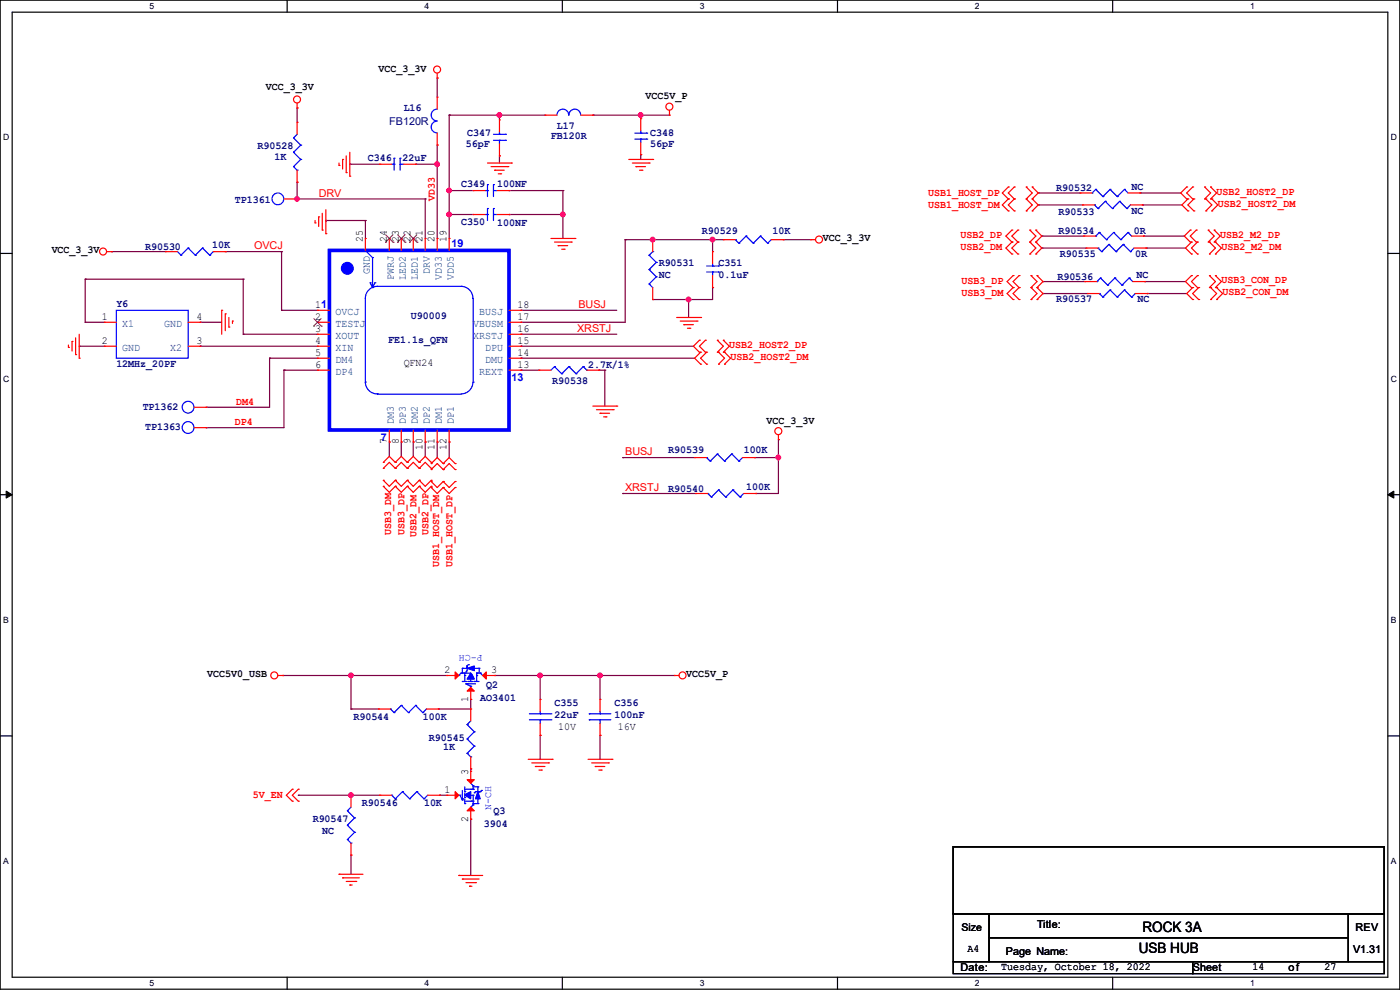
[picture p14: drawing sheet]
<svg xmlns="http://www.w3.org/2000/svg" width="297mm" height="210mm" viewBox="0 0 297 210" stroke-linecap="round" stroke-linejoin="round" font-family="sans-serif">
<defs><g id="words">
<g font-size="3">
<text x="242.4" y="197.6">ROCK 3A</text>
<text x="241.6" y="202.2">USB HUB</text>
</g>
<g font-size="2.3">
<text x="80.3" y="15.4">VCC_3_3V</text>
<text x="56.4" y="19.2">VCC_3_3V</text>
<text x="136.9" y="21">VCC5V_P</text>
<text x="11" y="53.7">VCC_3_3V</text>
<text x="77" y="51.4" transform="rotate(-90 77 51.4)">25</text>
<text x="82" y="51.4" transform="rotate(-90 82 51.4)">24</text>
<text x="84.6" y="51.4" transform="rotate(-90 84.6 51.4)">23</text>
<text x="87.1" y="51.4" transform="rotate(-90 87.1 51.4)">22</text>
<text x="89.7" y="51.4" transform="rotate(-90 89.7 51.4)">21</text>
<text x="92.2" y="51.4" transform="rotate(-90 92.2 51.4)">20</text>
<text x="94.7" y="51.4" transform="rotate(-90 94.7 51.4)">19</text>
<text x="174.5" y="51.2">VCC_3_3V</text>
<text x="66.8" y="65.3">11</text>
<text x="109.8" y="65.3">18</text>
<text x="21.6" y="67.8">1</text>
<text x="41.7" y="67.8">4</text>
<text x="66.8" y="67.8">2</text>
<text x="66.8" y="70.4">3</text>
<text x="109.8" y="70.4">16</text>
<text x="109.8" y="67.8">17</text>
<text x="21.6" y="72.9">2</text>
<text x="41.7" y="72.9">3</text>
<text x="66.8" y="72.9">4</text>
<text x="66.8" y="75.4">5</text>
<text x="66.8" y="78">6</text>
<text x="85.6" y="77.6">QFN24</text>
<text x="109.8" y="78">13</text>
<text x="109.8" y="75.4">14</text>
<text x="109.8" y="72.9">15</text>
<text x="82" y="94.3" transform="rotate(-90 82 94.3)">7</text>
<text x="84.6" y="94.3" transform="rotate(-90 84.6 94.3)">8</text>
<text x="87.1" y="94.3" transform="rotate(-90 87.1 94.3)">9</text>
<text x="89.7" y="95.5" transform="rotate(-90 89.7 95.5)">10</text>
<text x="92.2" y="95.5" transform="rotate(-90 92.2 95.5)">11</text>
<text x="94.7" y="95.5" transform="rotate(-90 94.7 95.5)">12</text>
<text x="162.6" y="90">VCC_3_3V</text>
<text x="44" y="143.6">VCC5V0_USB</text>
<text x="94.3" y="142.7">2</text>
<text x="104.2" y="142.7">3</text>
<text x="145.6" y="143.6">VCC5V_P</text>
<text x="99.3" y="148.9" transform="rotate(-90 99.3 148.9)">1</text>
<text x="118.4" y="154.8">10V</text>
<text x="131.1" y="154.8">16V</text>
<text x="99.3" y="164.4" transform="rotate(-90 99.3 164.4)">3</text>
<text x="94.3" y="168.1">1</text>
<text x="99.3" y="174.3" transform="rotate(-90 99.3 174.3)">2</text>
<text x="220" y="196.9">Title:</text>
<text x="287.6" y="197.4">REV</text>
<text x="205.3" y="202.1">A4</text>
<text x="213.4" y="202.5">Page Name:</text>
<text x="287.1" y="202.3">V1.31</text>
<text x="203.8" y="206.1">Date:</text>
<text x="212.4" y="205.9">Tuesday, October 18, 2022</text>
<text x="253" y="206.1">Sheet</text>
<text x="265.7" y="205.9">14</text>
<text x="273.3" y="206.1">of</text>
<text x="281" y="205.9">27</text>
</g>
<g font-size="2.3" fill="#00007f">
<text x="85.6" y="23.5">L16</text>
<text x="82.6" y="26.5">FB120R</text>
<text x="99.1" y="28.8">C347</text>
<text x="116.9" y="29.6">FB120R</text>
<text x="118.2" y="27.3">L17</text>
<text x="138" y="28.8">C348</text>
<text x="54.7" y="31.6">R90528</text>
<text x="58.2" y="33.9">1K</text>
<text x="78" y="34.2">C346</text>
<text x="85.4" y="34.2">22uF</text>
<text x="98.8" y="31.1">56pF</text>
<text x="138" y="31.1">56pF</text>
<text x="97.8" y="39.8">C349</text>
<text x="105.5" y="39.8">100NF</text>
<text x="224.1" y="40.5">R90532</text>
<text x="240.1" y="40.3">NC</text>
<text x="49.8" y="43.1">TP1361</text>
<text x="97.8" y="47.6">C350</text>
<text x="105.5" y="47.9">100NF</text>
<text x="224.6" y="45.6">R90533</text>
<text x="240.1" y="45.3">NC</text>
<text x="30.8" y="53">R90530</text>
<text x="45" y="52.7">10K</text>
<text x="148.9" y="49.7">R90529</text>
<text x="163.9" y="49.7">10K</text>
<text x="224.6" y="49.7">R90534</text>
<text x="240.6" y="49.7">0R</text>
<text x="139.7" y="56.5">R90531</text>
<text x="139.7" y="59.1">NC</text>
<text x="152.4" y="56.5">C351</text>
<text x="152.4" y="59.1">0.1uF</text>
<text x="224.3" y="59.3">R90536</text>
<text x="224.8" y="54.5">R90535</text>
<text x="240.8" y="54.5">0R</text>
<text x="241.1" y="59.1">NC</text>
<text x="24.7" y="65.2">Y6</text>
<text x="224.1" y="64.1">R90537</text>
<text x="241.3" y="64.1">NC</text>
<text x="87.2" y="67.7">U90009</text>
<text x="24.7" y="77.9">12MHz_20PF</text>
<text x="82.3" y="72.8">FE1.1s_QFN</text>
<text x="117.1" y="81.4">R90538</text>
<text x="124.8" y="78.1">2.7K/1%</text>
<text x="30.3" y="87">TP1362</text>
<text x="30.8" y="91.3">TP1363</text>
<text x="141.8" y="96.1">R90539</text>
<text x="157.8" y="96.1">100K</text>
<text x="141.8" y="104.3">R90540</text>
<text x="158.3" y="104">100K</text>
<text x="101.9" y="148.7">AO3401</text>
<text x="103.2" y="145.9">Q2</text>
<text x="117.6" y="149.7">C355</text>
<text x="130.3" y="149.7">C356</text>
<text x="75" y="152.8">R90544</text>
<text x="89.7" y="152.8">100K</text>
<text x="117.6" y="152.3">22uF</text>
<text x="130.3" y="152.3">100nF</text>
<text x="91" y="157.1">R90545</text>
<text x="94" y="159.1">1K</text>
<text x="76.8" y="171.1">R90546</text>
<text x="90" y="171.1">10K</text>
<text x="104.7" y="172.6">Q3</text>
<text x="66.3" y="174.4">R90547</text>
<text x="68.4" y="176.9">NC</text>
<text x="102.7" y="175.4">3904</text>
</g>
<g font-size="2.3" fill="#f00">
<text x="67.6" y="41.7">DRV</text>
<text x="196.9" y="41.5">USB1_HOST_DP</text>
<text x="258.1" y="41.3">USB2_HOST2_DP</text>
<text x="92.2" y="42.7" transform="rotate(-90 92.2 42.7)">VD33</text>
<text x="196.9" y="44.1">USB1_HOST_DM</text>
<text x="258.4" y="43.8">USB2_HOST2_DM</text>
<text x="53.9" y="52.9">OVCJ</text>
<text x="203.7" y="50.4">USB2_DP</text>
<text x="203.7" y="53">USB2_DM</text>
<text x="258.9" y="50.4">USB2_M2_DP</text>
<text x="259.1" y="53">USB2_M2_DM</text>
<text x="122.7" y="65.3">BUSJ</text>
<text x="204" y="60.3">USB3_DP</text>
<text x="204" y="62.9">USB3_DM</text>
<text x="259.1" y="60.1">USB3_CON_DP</text>
<text x="259.4" y="62.6">USB2_CON_DM</text>
<text x="122.5" y="70.4">XRSTJ</text>
<text x="154.7" y="73.8">USB2_HOST2_DP</text>
<text x="155" y="76.3">USB2_HOST2_DM</text>
<text x="50.1" y="85.9">DM4</text>
<text x="49.8" y="90.2">DP4</text>
<text x="132.6" y="96.6">BUSJ</text>
<text x="132.6" y="104.2">XRSTJ</text>
<text x="83" y="113.6" transform="rotate(-90 83 113.6)">USB3_DM</text>
<text x="85.8" y="113.6" transform="rotate(-90 85.8 113.6)">USB3_DP</text>
<text x="88.3" y="113.8" transform="rotate(-90 88.3 113.8)">USB2_DM</text>
<text x="90.9" y="113.6" transform="rotate(-90 90.9 113.6)">USB2_DP</text>
<text x="93.2" y="120.2" transform="rotate(-90 93.2 120.2)">USB1_HOST_DM</text>
<text x="96" y="120.2" transform="rotate(-90 96 120.2)">USB1_HOST_DP</text>
<text x="53.6" y="169.3">5V_EN</text>
</g>
<g font-size="2.3" fill="#00f">
<text x="95.8" y="52.5">19</text>
<text x="108.5" y="80.9">13</text>
<text x="80.8" y="93.6">7</text>
</g>
<g font-size="2.3" fill="#003f7f">
<text x="78.5" y="58.2" transform="rotate(-90 78.5 58.2)">GND</text>
<text x="83.6" y="59.5" transform="rotate(-90 83.6 59.5)">PWRJ</text>
<text x="86.1" y="59.5" transform="rotate(-90 86.1 59.5)">LED2</text>
<text x="88.6" y="59.5" transform="rotate(-90 88.6 59.5)">LED1</text>
<text x="91.2" y="58.2" transform="rotate(-90 91.2 58.2)">DRV</text>
<text x="93.7" y="59.5" transform="rotate(-90 93.7 59.5)">VD33</text>
<text x="96.3" y="59.5" transform="rotate(-90 96.3 59.5)">VDD5</text>
<text x="26" y="69.3">X1</text>
<text x="34.8" y="69.3">GND</text>
<text x="71.2" y="69.3">TESTJ</text>
<text x="71.2" y="71.8">XOUT</text>
<text x="71.2" y="66.8">OVCJ</text>
<text x="100.4" y="71.8">XRSTJ</text>
<text x="100.4" y="69.3">VBUSM</text>
<text x="101.6" y="66.8">BUSJ</text>
<text x="26" y="74.4">GND</text>
<text x="36.1" y="74.4">X2</text>
<text x="71.2" y="74.4">XIN</text>
<text x="71.2" y="76.9">DM4</text>
<text x="102.9" y="76.9">DMU</text>
<text x="102.9" y="74.4">DPU</text>
<text x="71.2" y="79.5">DP4</text>
<text x="101.6" y="79.5">REXT</text>
<text x="83.6" y="90" transform="rotate(-90 83.6 90)">DM3</text>
<text x="86.1" y="90" transform="rotate(-90 86.1 90)">DP3</text>
<text x="88.6" y="90" transform="rotate(-90 88.6 90)">DM2</text>
<text x="91.2" y="90" transform="rotate(-90 91.2 90)">DP2</text>
<text x="93.7" y="90" transform="rotate(-90 93.7 90)">DM1</text>
<text x="96.3" y="90" transform="rotate(-90 96.3 90)">DP1</text>
</g>
<text font-size="2.2" x="204" y="197.4">Size</text>
<g font-size="2.1" fill="#00f">
<text x="102.4" y="139" transform="rotate(-180 102.4 139)">P-CH</text>
<text x="104.2" y="171.7" transform="rotate(-90 104.2 171.7)">N-CH</text>
</g>
<g font-size="1.8">
<text x="31.7" y="1.9">5</text>
<text x="90.1" y="1.9">4</text>
<text x="148.5" y="1.9">3</text>
<text x="206.8" y="1.9">2</text>
<text x="265.2" y="1.9">1</text>
<text x=".7" y="29.8">D</text>
<text x="295.1" y="29.8">D</text>
<text x=".7" y="80.9">C</text>
<text x="295.1" y="80.9">C</text>
<text x=".7" y="132.1">B</text>
<text x="295.1" y="132.1">B</text>
<text x=".7" y="183.3">A</text>
<text x="295.1" y="183.3">A</text>
<text x="31.7" y="209.2">5</text>
<text x="90.1" y="209.2">4</text>
<text x="148.5" y="209.2">3</text>
<text x="206.8" y="209.2">2</text>
<text x="265.2" y="209.2">1</text>
</g>
</g></defs>
<path d="M0 0h297v209.8h-297zM2.6 2.6h291.8v204.7h-291.8z" fill="none" stroke="#000" stroke-width=".25"/>
<g fill="#fff">
<path d="M31.8 .3h.9v2h-.9z"/>
<path d="M31.8 207.6h.9v2h-.9z"/>
</g>
<path d="M60.9 0v2.6M60.9 207.3v2.5" fill="none" stroke="#000" stroke-width=".25"/>
<g fill="#fff">
<path d="M90.1 .3h1v2h-1z"/>
<path d="M90.1 207.6h1v2h-1z"/>
</g>
<path d="M119.3 0v2.6M119.3 207.3v2.5" fill="none" stroke="#000" stroke-width=".25"/>
<g fill="#fff">
<path d="M148.5 .3h.9v2h-.9z"/>
<path d="M148.5 207.6h.9v2h-.9z"/>
</g>
<path d="M177.7 0v2.6M177.7 207.3v2.5" fill="none" stroke="#000" stroke-width=".25"/>
<g fill="#fff">
<path d="M206.8 .3h1v2h-1z"/>
<path d="M206.8 207.6h1v2h-1z"/>
</g>
<path d="M236.1 0v2.6M236.1 207.3v2.5" fill="none" stroke="#000" stroke-width=".25"/>
<g fill="#fff">
<path d="M265.2 .3h1v2h-1z"/>
<path d="M265.2 207.6h1v2h-1z"/>
<path d="M.7 28.2h1.2v1.9h-1.2z"/>
<path d="M295.1 28.2h1.2v1.9h-1.2z"/>
<path d="M.7 79.3h1.2v2h-1.2z"/>
<path d="M295.1 79.3h1.2v2h-1.2z"/>
</g>
<path d="M0 53.8h2.6M294.4 53.8h2.6" fill="none" stroke="#000" stroke-width=".25"/>
<g fill="#fff">
<path d="M.7 130.5h1.2v2h-1.2z"/>
<path d="M295.1 130.5h1.1v2h-1.1z"/>
</g>
<path d="M0 104.9h2.6M294.4 104.9h2.6" fill="none" stroke="#000" stroke-width=".25"/>
<path d="M1.3 104.2l1.3 .7-1.3 .8zM294.4 104.9l1.3-.7v1.5z" fill="#000" stroke="#000" stroke-width=".21"/>
<g fill="#fff">
<path d="M.7 181.7h1.2v2h-1.2z"/>
<path d="M295.1 181.7h1.1v2h-1.1z"/>
</g>
<path d="M0 156.1h2.6M294.4 156.1h2.6M202.2 179.6h91.5v14.2h-91.5zM202.2 193.8h7.6v10.2h-7.6zM209.8 193.8h76.2v5.1h-76.2zM209.8 198.9h76.2v5.1h-76.2zM286 193.8h7.7v10.2h-7.7zM202.2 204h50.8v2.5h-50.8zM253 204h40.7v2.5h-40.7z" fill="none" stroke="#000" stroke-width=".25"/>
<g fill="none" stroke="#7f003f" stroke-width=".25">
<path d="M92.8 16.6h.1M92.8 16.6v4M63 22.9h.1M63 38.7h.1M63 22.9v3.1M63 38.7v3.5M74.2 34.8h.1M74.2 34.8h6.4M88.2 34.8h.1M88.2 34.8h4.6M92.8 30.8h.1M92.8 34.8h.1"/>
<path d="M92.8 30.8v19.8M95.3 24.4h.1M95.3 24.4v26.2M95.3 24.4h20.3M106 33.1h.1M106 24.4h.1M106 24.4v1M106 33.1v1.5M125.8 24.4h.1M125.8 24.4h16.2M135.9 24.4h.1M135.9 32.8h.1"/>
<path d="M135.9 24.4v.8M135.9 32.8v1M18.1 59.2h.1M18.1 59.2h33.5M18.1 59.2v9.2M23.7 53.4h.1M23.7 53.4h11.4M47.8 53.4h.1M47.8 53.4h11.9M51.6 59.2h.1M51.6 59.2v11.7M59.7 53.4h.1"/>
<path d="M59.7 53.4v12.4M62.8 42.2h.1M62.8 42.2h27.4M63 42.2h.1M69.1 46.8h.1M69.1 46.8h8.4M69.1 46.8v.2M77.5 46.8h.1M77.5 46.8v3.8M90.2 42.2h.1M90.2 42.2v8.4M95.3 45.5h.1"/>
<path d="M95.3 40.4h.1M95.3 45.5h5.1M95.3 40.4h5.1M108 45.5h.1M108 40.4h.1M108 45.5h11.4M108 40.4h11.4M119.4 40.4h.1M119.4 45.5h.1M119.4 40.4v10.2M132.6 50.8h.1M132.6 50.8h20.9"/>
<path d="M132.6 50.8v17.6h-22.1M138.5 50.8h.1M151.2 50.8h.1M151.2 50.8v2.6M166.2 50.8h.1M166.2 50.8h5.8M220.3 43.5h.1M220.3 40.9h.1M220.3 40.9h8.9M220.3 43.5h9.4M221 52.6h.1M221 50.1h.1"/>
<path d="M221 50.1h8.9M221 52.6h9.4M221.3 59.7h.1M221.3 59.7h8.9M241.9 40.9h.1M241.9 40.9h8.6M242.4 43.5h.1M242.4 43.5h8.3M242.6 50.1h.1M242.6 50.1h8.6M242.9 59.7h.1M242.9 59.7h8.6"/>
<path d="M243.1 52.6h.1M243.1 52.6h8.4M16.8 73.4h.1M16.8 73.4h5.3M18.1 68.4h.1M18.1 68.4h4M42.5 73.4h.1M42.5 68.4h.1M42.5 73.4h24.9M42.5 68.4h4.5M51.6 70.9h.1M51.6 70.9h15.8"/>
<path d="M57.2 76h.1M57.2 76v10.4h-13.5M57.2 76h10.2M59.7 65.8h.1M59.7 65.8h7.7M60.2 78.5h.1M60.2 78.5h7.2M60.2 78.5v12.2h-16.5M110.5 78.5h.1M110.5 70.9h.1M110.5 76h.1M110.5 73.4h.1"/>
<path d="M110.5 68.4h.1M110.5 65.8h.1M110.5 65.8h20.4M110.5 78.5h3.8M110.5 73.4h36.6M110.5 70.9h20.4M110.5 76h36.9M127 78.5h.1M127 78.5h1.3M128.3 78.5h.1M128.3 78.5v7.6M138.5 63.5h.1"/>
<path d="M146.1 63.5h.1M146.1 63.5v3.9M151.2 61h.1M151.2 61v2.5h-12.7M221.3 62.3h.1M221.3 62.3h9.4M243.4 62.3h.1M243.4 62.3h8.4M43.7 86.4h.1M43.7 90.7h.1M82.6 93.8h.1M82.6 93.8v3"/>
<path d="M85.1 93.8h.1M85.1 93.8v3M87.7 93.8h.1M87.7 93.8v3M90.2 93.8h.1M90.2 93.8v3M92.8 93.8h.1M92.8 93.8v3.3M95.3 93.8h.1M95.3 93.8v3.3M132.1 97.1h.1M132.1 97.1h15.3"/>
<path d="M160.1 97.1h.1M160.1 97.1h5M165.1 93.3h.1M165.1 97.1h.1M165.1 93.3v11.4h-4.8M132.1 104.7h.1M132.1 104.7h15.5M160.3 104.7h.1M60 143.3h.1M60 143.3h34.8M74.5 143.3h.1M74.5 150.4h.1"/>
<path d="M74.5 143.3v7.1M74.5 150.4h5.8M93 150.4h.1M99.9 148.4h.1M99.9 148.4v2h-6.9M104.9 143.3h.1M104.9 143.3h38.1M114.6 156h.1M114.6 143.3h.1M114.6 143.3v5.1M114.6 156v5.1M127.3 143.3h.1"/>
<path d="M127.3 156h.1M127.3 143.3v5.1M127.3 156v5.1M63.3 168.7h.1M63.3 168.7h17.3M74.5 168.7h.1M93.3 168.7h.1M93.3 168.7h1.5M99.9 173.8h.1M99.9 163.1h.1M99.9 163.1v.5M99.9 173.8v11.9"/>
<path d="M74.5 181.4h.1M74.5 181.4v4.1"/>
</g>
<g fill="#f0f" stroke="#f0f" stroke-width=".25">
<circle cx="119.4" cy="45.5" r=".49"/>
<circle cx="146.1" cy="63.5" r=".49"/>
<circle cx="151.2" cy="50.8" r=".49"/>
<circle cx="138.5" cy="50.8" r=".49"/>
<circle cx="135.9" cy="24.4" r=".49"/>
<circle cx="95.3" cy="45.5" r=".49"/>
<circle cx="95.3" cy="40.4" r=".49"/>
<circle cx="92.7" cy="34.8" r=".49"/>
<circle cx="165.1" cy="97" r=".49"/>
<circle cx="105.9" cy="24.4" r=".49"/>
<circle cx="63" cy="42.2" r=".49"/>
<circle cx="74.4" cy="143.3" r=".49"/>
<circle cx="114.6" cy="143.3" r=".49"/>
<circle cx="74.4" cy="168.7" r=".49"/>
<circle cx="127.3" cy="143.3" r=".49"/>
</g>
<g fill="none" stroke="#f00" stroke-width=".25">
<path d="M92.8 16.6h.1M92.8 15.5v1.1M63 22.9h.1M63 26h.1M63 38.7h.1M63 21.9v1M63 26v2.5M63 36.1v2.6M71.9 35.1h.1M71.9 34.6v.5M72.7 33.8h.1M72.7 33.8v2.1"/>
<path d="M73.4 36.6h.1M73.4 33.1v3.5M74.2 37.4h.1M74.2 32.3v5.1M80.6 34.8h.1M80.6 34.8h2.5M85.6 34.8h2.6M88.2 34.8h.1M92.8 30.8h.1M92.8 20.6h.1M92.8 20.6v2.6M92.8 28.2v2.6"/>
<path d="M103.4 34.6h5.1M104.2 35.3h3.5M104.9 36.1h.1M104.9 36.1h2.1M105.7 36.9h.5M106 25.4h.1M106 33.1h.1M106 25.4v2.6M106 30.5v2.6M106.2 36.9h.1M107.7 35.3h.1M108.5 34.6h.1"/>
<path d="M115.6 24.4h.1M115.6 24.4h2.6M123.2 24.4h2.6M125.8 24.4h.1M133.4 33.8h5.1M134.2 34.6h3.5M134.9 35.3h.1M134.9 35.3h2M135.7 36.1h.5M135.9 25.2h.1M135.9 32.8h.1M135.9 25.2v2.5"/>
<path d="M135.9 30.3v2.5M136.2 36.1h.1M137.7 34.6h.1M138.5 33.8h.1M142 24.4h.1M142 23.4v1M213.9 39.7h.1M213.9 39.7l-1.3 1.2 1.3 1.3M215.2 39.7h.1M215.2 39.7l-1.3 1.2 1.3 1.3M217.7 39.7h.1M217.7 39.7l1.3 1.2-1.3 1.3"/>
<path d="M219 39.7h.1M219 39.7l1.3 1.2-1.3 1.3M251.8 39.7h.1M251.8 39.7l-1.3 1.2 1.3 1.3M253 39.7h.1M253 39.7l-1.2 1.2 1.2 1.3M255.6 39.7h.1M255.6 39.7l1.2 1.2-1.2 1.3M256.8 39.7h.1M256.8 39.7l1.3 1.2-1.3 1.3M22.6 53.4h1.1M23.7 53.4h.1"/>
<path d="M35.1 53.4h.1M35.1 53.4h2.5M45.3 53.4h2.5M47.8 53.4h.1M60.2 42.2h2.6M62.8 42.2h.1M66.8 47.3h.1M66.8 46.8v.5M67.6 46h.1M67.6 46v2M68.4 48.8h.1M68.4 45.3v3.5"/>
<path d="M69.1 49.6h.1M69.1 44.5v5.1M77.5 50.6h.1M77.5 50.6v2.5M82.6 50.6h.1M82.6 50.6v2.5M85.1 50.6h.1M85.1 50.6v2.5M87.7 50.6h.1M87.7 50.6v2.5M90.2 50.6h.1M90.2 50.6v2.5"/>
<path d="M92.8 50.6h.1M92.8 50.6v2.5M95.3 50.6h.1M95.3 50.6v2.5M100.4 45.5h.1M100.4 40.4h.1M100.4 45.5h2.5M100.4 40.4h2.5M105.5 45.5h2.5M105.5 40.4h2.5M108 45.5h.1M108 40.4h.1"/>
<path d="M116.9 50.6h5.1M117.6 51.4h3.6M118.4 52.1h.1M118.4 52.1h2M119.2 52.9h.5M119.7 52.9h.1M121.2 51.4h.1M122 50.6h.1M138.5 50.8h.1M138.5 50.8v2.6M151.2 53.4h.1M151.2 53.4v2.5"/>
<path d="M151.2 58.5v2.5M153.5 50.8h.1M153.5 50.8h2.5M163.6 50.8h2.6M166.2 50.8h.1M172 50.8h.1M172 50.8h1M213.9 42.2h.1M213.9 44.7h.1M213.9 42.2l-1.3 1.3 1.3 1.2M214.7 51.4h.1M214.7 48.8h.1"/>
<path d="M214.7 53.9h.1M214.7 48.8l-1.3 1.3 1.3 1.3M214.7 51.4l-1.3 1.2 1.3 1.3M214.9 58.5h.1M214.9 58.5l-1.2 1.2 1.2 1.3M215.2 42.2h.1M215.2 44.7h.1M215.2 42.2l-1.3 1.3 1.3 1.2M215.9 51.4h.1M215.9 48.8h.1M215.9 53.9h.1M215.9 48.8l-1.2 1.3 1.2 1.3"/>
<path d="M215.9 51.4l-1.2 1.2 1.2 1.3M216.2 58.5h.1M216.2 58.5l-1.3 1.2 1.3 1.3M217.7 42.2h.1M217.7 44.7h.1M217.7 42.2l1.3 1.3-1.3 1.2M218.5 51.4h.1M218.5 48.8h.1M218.5 53.9h.1M218.5 48.8l1.3 1.3-1.3 1.3M218.5 51.4l1.3 1.2-1.3 1.3M218.7 58.5h.1"/>
<path d="M218.7 58.5l1.3 1.2-1.3 1.3M219 42.2h.1M219 44.7h.1M219 42.2l1.3 1.3-1.3 1.2M219.8 48.8h.1M219.8 51.4h.1M219.8 53.9h.1M219.8 48.8l1.2 1.3-1.2 1.3M219.8 51.4l1.2 1.2-1.2 1.3M220 58.5h.1M220 58.5l1.3 1.2-1.3 1.3M229.2 40.9h.1"/>
<path d="M229.2 40.9h2.5M229.7 43.5h.1M229.7 43.5h2.5M229.9 50.1h.1M229.9 50.1h2.6M230.2 59.7h.1M230.2 59.7h2.5M230.4 52.6h.1M230.4 52.6h2.6M239.3 40.9h2.6M239.8 43.5h2.6M240.1 50.1h2.5"/>
<path d="M240.3 59.7h2.6M240.6 52.6h2.5M241.9 40.9h.1M242.4 43.5h.1M242.6 50.1h.1M242.9 59.7h.1M243.1 52.6h.1M251.8 42.2h.1M252 42.2h.1M252 44.7h.1M252 42.2l-1.3 1.3 1.3 1.2M252.5 48.8h.1"/>
<path d="M252.5 51.4h.1M252.5 48.8l-1.3 1.3 1.3 1.3M252.8 51.4h.1M252.8 53.9h.1M252.8 58.5h.1M252.8 51.4l-1.3 1.2 1.3 1.3M252.8 58.5l-1.3 1.2 1.3 1.3M253 42.2h.1M253.3 44.7h.1M253.3 42.2h.1M253.3 42.2l-1.3 1.3 1.3 1.2M253.8 51.4h.1"/>
<path d="M253.8 48.8h.1M253.8 48.8l-1.3 1.3 1.3 1.3M254 53.9h.1M254 51.4h.1M254 58.5h.1M254 51.4l-1.2 1.2 1.2 1.3M254 58.5l-1.2 1.2 1.2 1.3M255.6 42.2h.1M255.8 44.7h.1M255.8 42.2h.1M255.8 42.2l1.3 1.3-1.3 1.2M256.3 51.4h.1"/>
<path d="M256.3 48.8h.1M256.3 48.8l1.3 1.3-1.3 1.3M256.6 53.9h.1M256.6 51.4h.1M256.6 58.5h.1M256.6 51.4l1.3 1.2-1.3 1.3M256.6 58.5l1.3 1.2-1.3 1.3M256.8 42.2h.1M257.1 44.7h.1M257.1 42.2h.1M257.1 42.2l1.3 1.3-1.3 1.2M257.6 51.4h.1"/>
<path d="M257.6 48.8h.1M257.6 48.8l1.3 1.3-1.3 1.3M257.9 53.9h.1M257.9 51.4h.1M257.9 58.5h.1M257.9 51.4l1.2 1.2-1.2 1.3M257.9 58.5l1.2 1.2-1.2 1.3M14.5 73.7h.1M14.5 73.2v.5M15.3 72.4h.1M15.3 72.4v2.1M16 75.2h.1"/>
<path d="M16 71.7v3.5M16.8 76h.1M16.8 70.9v5.1M22.1 68.4h.1M22.1 73.4h.1M22.1 68.4h2.6M22.1 73.4h2.6M39.9 68.4h2.6M39.9 73.4h2.6M42.5 73.4h.1M42.5 68.4h.1M47 65.8h.1"/>
<path d="M47 65.8v5.1M47.8 66.6h.1M47.8 66.6v3.5M48.6 69.4h.1M48.6 67.4v2M49.3 68.1h.1M49.3 68.1v.5M67.4 68.4h.1M67.4 70.9h.1M67.4 73.4h.1M67.4 76h.1M67.4 78.5h.1"/>
<path d="M67.4 65.8h.1M67.4 68.4h2.5M67.4 73.4h2.5M67.4 70.9h2.5M67.4 76h2.5M67.4 78.5h2.5M67.4 65.8h2.5M108 68.4h2.5M108 73.4h2.5M108 70.9h2.5M108 76h2.5M108 78.5h2.5"/>
<path d="M108 65.8h2.5M110.5 78.5h.1M110.5 76h.1M110.5 73.4h.1M110.5 70.9h.1M110.5 68.4h.1M110.5 65.8h.1M114.3 78.5h.1M114.3 78.5h2.6M124.5 78.5h2.5M127 78.5h.1M138.5 63.5h.1"/>
<path d="M138.5 61v2.5M143.6 67.4h5M144.3 68.1h3.6M145.1 68.9h.1M145.1 68.9h2M145.8 69.6h.5M146.3 69.6h.1M147.9 68.1h.1M148.4 72.2h.1M148.4 74.7h.1M148.4 72.2l-1.3 1.2 1.3 1.3M148.6 67.4h.1"/>
<path d="M148.6 74.7h.1M148.6 77.3h.1M148.6 74.7l-1.2 1.3 1.2 1.3M149.6 74.7h.1M149.6 72.2h.1M149.6 72.2l-1.2 1.2 1.2 1.3M149.9 77.3h.1M149.9 74.7h.1M149.9 74.7l-1.3 1.3 1.3 1.3M151.2 61h.1M152.2 74.7h.1M152.2 72.2h.1"/>
<path d="M152.2 72.2l1.3 1.2-1.3 1.3M152.4 77.3h.1M152.4 74.7h.1M152.4 74.7l1.3 1.3-1.3 1.3M153.5 74.7h.1M153.5 72.2h.1M153.5 72.2l1.2 1.2-1.2 1.3M153.7 77.3h.1M153.7 74.7h.1M153.7 74.7l1.3 1.3-1.3 1.3M214.9 61h.1M214.9 63.5h.1"/>
<path d="M214.9 61l-1.2 1.3 1.2 1.2M216.2 61h.1M216.2 63.5h.1M216.2 61l-1.3 1.3 1.3 1.2M218.7 61h.1M218.7 63.5h.1M218.7 61l1.3 1.3-1.3 1.2M220 61h.1M220 63.5h.1M220 61l1.3 1.3-1.3 1.2M230.7 62.3h.1M230.7 62.3h2.5"/>
<path d="M240.8 62.3h2.6M243.4 62.3h.1M252.8 61h.1M253 61h.1M253 63.5h.1M253 61l-1.2 1.3 1.2 1.2M254 61h.1M254.3 63.5h.1M254.3 61h.1M254.3 61l-1.3 1.3 1.3 1.2M256.6 61h.1M256.8 63.5h.1"/>
<path d="M256.8 61h.1M256.8 61l1.3 1.3-1.3 1.2M257.9 61h.1M258.1 63.5h.1M258.1 61h.1M258.1 61l1.3 1.3-1.3 1.2M41.2 86.4h2.5M41.2 90.7h2.5M43.7 86.4h.1M43.7 90.7h.1M81.3 98.1h.1M81.3 99.4h.1"/>
<path d="M81.3 98.1l1.3-1.3 1.3 1.3M81.3 99.4l1.3-1.3 1.3 1.3M82.6 93.8h.1M82.6 91.2v2.6M83.9 98.1h.1M83.9 99.4h.1M83.9 99.4l1.2-1.3 1.3 1.3M83.9 98.1l1.2-1.3 1.3 1.3M85.1 93.8h.1M85.1 91.2v2.6M86.4 98.1h.1M86.4 99.4h.1"/>
<path d="M86.4 98.1l1.3-1.3 1.2 1.3M86.4 99.4l1.3-1.3 1.2 1.3M87.7 93.8h.1M87.7 91.2v2.6M88.9 98.1h.1M88.9 99.4h.1M88.9 98.1l1.3-1.3 1.3 1.3M88.9 99.4l1.3-1.3 1.3 1.3M90.2 93.8h.1M90.2 91.2v2.6M91.5 98.3h.1M91.5 99.6h.1"/>
<path d="M91.5 98.1h.1M91.5 99.4h.1M91.5 98.3l1.3-1.2 1.2 1.2M91.5 99.6l1.3-1.3 1.2 1.3M92.8 93.8h.1M92.8 91.2v2.6M94 98.3h.1M94 99.6h.1M94 98.3l1.3-1.2 1.3 1.2M94 99.6l1.3-1.3 1.3 1.3M95.3 93.8h.1M95.3 91.2v2.6"/>
<path d="M96.6 98.3h.1M96.6 99.6h.1M125.8 86.1h5.1M126.5 86.9h3.6M127.3 87.7h.1M127.3 87.7h2M128.1 88.4h.5M128.6 88.4h.1M130.1 86.9h.1M130.9 86.1h.1M147.4 97.1h.1M147.4 97.1h2.5"/>
<path d="M157.5 97.1h2.6M160.1 97.1h.1M165.1 93.3h.1M165.1 92.2v1.1M81.3 103.2h.1M81.3 101.9h.1M81.3 103.2l1.3 1.2 1.3-1.2M81.3 101.9l1.3 1.3 1.3-1.3M83.9 103.2h.1M83.9 101.9h.1M83.9 101.9l1.2 1.3 1.3-1.3M83.9 103.2l1.2 1.2 1.3-1.2"/>
<path d="M86.4 103.2h.1M86.4 101.9h.1M86.4 103.2l1.3 1.2 1.2-1.2M86.4 101.9l1.3 1.3 1.2-1.3M88.9 103.2h.1M88.9 101.9h.1M88.9 103.2l1.3 1.2 1.3-1.2M88.9 101.9l1.3 1.3 1.3-1.3M91.5 103.4h.1M91.5 102.2h.1M91.5 103.2h.1M91.5 101.9h.1"/>
<path d="M91.5 103.4l1.3 1.3 1.2-1.3M91.5 102.2l1.3 1.2 1.2-1.2M94 103.4h.1M94 102.2h.1M94 103.4l1.3 1.3 1.3-1.3M94 102.2l1.3 1.2 1.3-1.2M96.6 103.4h.1M96.6 102.2h.1M147.6 104.7h.1M147.6 104.7h2.6M157.8 104.7h2.5M160.3 104.7h.1"/>
<path d="M59 143.3h1M60 143.3h.1M80.3 150.4h.1M80.3 150.4h2.5M90.5 150.4h2.5M93 150.4h.1M94.8 143.3h.1M94.8 143.3h2.5M99.9 150.4h.1M99.9 148.4h.1M99.9 145.8v2.6M99.9 150.4v2.6"/>
<path d="M102.4 143.3h2.5M104.9 143.3h.1M114.6 148.4h.1M114.6 156h.1M114.6 148.4v2.5M114.6 153.5v2.5M127.3 148.4h.1M127.3 156h.1M127.3 148.4v2.5M127.3 153.5v2.5M143 143.3h.1M143 143.3h1.1"/>
<path d="M62 167.4h.1M62 170h.1M62 167.4l-1.3 1.3 1.3 1.3M63.3 167.4h.1M63.3 170h.1M63.3 167.4l-1.3 1.3 1.3 1.3M74.5 168.7h.1M74.5 168.7v2.5M74.5 178.9v2.5M80.6 168.7h.1M80.6 168.7h2.5M90.7 168.7h2.6"/>
<path d="M93.3 168.7h.1M94.8 168.7h.1M94.8 168.7h2.5M99.9 163.1h.1M99.9 163.6h.1M99.9 173.8h.1M99.9 160.6v2.5M99.9 163.6v2.6M99.9 171.2v2.6M112.1 161.1h5M112.8 161.8h3.6M113.6 162.6h.1"/>
<path d="M113.6 162.6h2M114.3 163.4h.6M114.9 163.4h.1M116.4 161.8h.1M117.1 161.1h.1M124.8 161.1h5M125.5 161.8h3.6M126.3 162.6h.1M126.3 162.6h2M127 163.4h.6M127.6 163.4h.1M129.1 161.8h.1"/>
<path d="M129.8 161.1h.1M71.9 185.5h.1M71.9 185.5h5.1M72.7 186.2h.1M72.7 186.2h3.5M73.4 187h2.1M74.2 187.7h.1M74.2 187.7h.5M74.5 181.4h.1M75.5 187h.1M97.3 185.7h.1M97.3 185.7h5.1"/>
<path d="M98.1 186.5h.1M98.1 186.5h3.5M98.8 187.2h2.1M99.6 188h.1M99.6 188h.5M100.9 187.2h.1"/>
<circle cx="92.7" cy="14.8" r=".74"/>
<circle cx="63" cy="21.1" r=".74"/>
<circle cx="142" cy="22.6" r=".74"/>
<circle cx="21.9" cy="53.4" r=".74"/>
<circle cx="173.8" cy="50.8" r=".74"/>
<circle cx="165.1" cy="91.5" r=".74"/>
<circle cx="58.2" cy="143.3" r=".74"/>
<circle cx="144.8" cy="143.3" r=".74"/>
</g>
<g fill="none" stroke="#00f" stroke-width=".25">
<path d="M62.3 29.3h.1M62.3 32.3h.1M62.3 35.3h.1M62.3 29.3l1.5 1.5M62.3 32.3l1.5 1.5M62.3 35.3l.7 .8M63 36.1h.1M63 28.5l-.7 .8M63.8 30.8h.1M63.8 33.8h.1M63.8 30.8l-1.5 1.5M63.8 33.8l-1.5 1.5"/>
<path d="M83.1 34.8h.5M83.6 34.8h.1M83.6 33.6h.1M83.6 33.6v2.5M84.9 34.8h.1M84.9 33.6h.1M84.9 34.8h.7M84.9 33.6v2.5M92.8 23.2a1.27 1.27 0 0 0-1.3 1.2 1.27 1.27 0 0 0 1.3 1.3 1.25 1.25 0 0 0-1.3 1.2 1.25 1.25 0 0 0 1.3 1.3M103.4 39.2h.1M103.4 39.2v2.5M104.7 39.2h.1"/>
<path d="M104.7 39.2v2.5M104.7 28.5h2.5M104.7 29.8h2.5M106 28.5h.1M106 29.8h.1M106 28v.5M106 29.8v.7M107.2 28.5h.1M107.2 29.8h.1M118.2 24.4a1.25 1.25 0 0 1 1.2-1.2 1.25 1.25 0 0 1 1.3 1.2M120.7 24.4a1.25 1.25 0 0 1 1.2-1.2 1.25 1.25 0 0 1 1.3 1.2M134.7 28.2h2.5"/>
<path d="M134.7 29.5h2.5M135.9 28.2h.1M135.9 29.5h.1M135.9 27.7v.5M135.9 29.5v.8M137.2 28.2h.1M137.2 29.5h.1M37.6 53.4l.8 .7M38.4 54.1h.1M39.9 52.6h.1M39.9 52.6l-1.5 1.5M39.9 52.6l1.5 1.5"/>
<path d="M41.4 54.1h.1M43 52.6h.1M43 52.6l-1.6 1.5M43 52.6l1.5 1.5M44.5 54.1h.1M45.3 53.4h.1M45.3 53.4l-.8 .7M77.5 53.1l1.5 1.6M78.5 60h.1M78.5 60l.5 1M79 54.7h.1M79 54.7v6.3"/>
<path d="M79.5 60h.1M79.5 60l-.5 1M102.9 45.5h.5M102.9 40.4h.5M103.4 45.5h.1M103.4 44.2h.1M103.4 40.4h.1M103.4 44.2v2.6M104.7 45.5h.1M104.7 44.2h.1M104.7 40.4h.1M104.7 45.5h.8"/>
<path d="M104.7 44.2v2.6M104.7 40.4h.8M137.7 57.2h.1M137.7 54.1h.1M137.7 57.2l1.5 1.5M137.7 54.1l1.5 1.6M138.5 53.4h.1M138.5 53.4l-.8 .7M139.2 58.7h.1M139.2 55.7h.1M139.2 58.7l-1.5 1.5M139.2 55.7l-1.5 1.5"/>
<path d="M149.9 56.4h2.5M149.9 57.7h2.5M151.2 56.4h.1M151.2 57.7h.1M151.2 55.9v.5M151.2 57.7v.8M152.4 56.4h.1M152.4 57.7h.1M156 50.8h.1M156 50.8l.8 .8M156.8 51.6h.1M158.3 50.1h.1"/>
<path d="M158.3 50.1l1.5 1.5M158.3 50.1l-1.5 1.5M159.8 51.6h.1M161.3 50.1h.1M161.3 50.1l1.6 1.5M161.3 50.1l-1.5 1.5M162.9 51.6h.1M163.6 50.8l-.7 .8M231.7 40.9h.1M232.2 43.5h.1M232.2 43.5l.8 .7M232.5 50.1h.1"/>
<path d="M232.5 40.2h.1M232.5 40.2l1.5 1.5M232.5 40.2l-.8 .7M232.7 59.7h.1M233 52.6h.1M233 44.2h.1M233 52.6l.7 .8M233.2 49.3h.1M233.2 49.3l1.5 1.5M233.2 49.3l-.7 .8M233.5 59h.1M233.5 59l1.5 1.5"/>
<path d="M233.5 59l-.8 .7M233.7 53.4h.1M234 41.7h.1M234.5 42.7h.1M234.5 42.7l1.5 1.5M234.5 42.7l-1.5 1.5M234.7 50.8h.1M235.2 51.9h.1M235.2 51.9l1.6 1.5M235.2 51.9l-1.5 1.5M235.5 40.2h.1M235.5 40.2l1.5 1.5"/>
<path d="M235.5 40.2l-1.5 1.5M236 44.2h.1M236.3 49.3h.1M236.3 49.3l1.5 1.5M236.3 49.3l-1.6 1.5M236.5 59h.1M236.5 59l1.5 1.5M236.5 59l-1.5 1.5M236.8 53.4h.1M237 41.7h.1M237.5 42.7h.1M237.5 42.7l1.6 1.5"/>
<path d="M237.5 42.7l-1.5 1.5M237.8 50.8h.1M238.3 51.9h.1M238.3 51.9l1.5 1.5M238.3 51.9l-1.5 1.5M238.5 40.2h.1M238.5 40.2l.8 .7M238.5 40.2l-1.5 1.5M239.1 44.2h.1M239.3 49.3h.1M239.3 49.3l.8 .8M239.3 49.3l-1.5 1.5"/>
<path d="M239.6 59h.1M239.6 59l.7 .7M239.6 59l-1.6 1.5M239.8 53.4h.1M239.8 43.5l-.7 .7M240.6 52.6l-.8 .8M24.7 65.8h15.2v10.2h-15.2zM79 61h.1M97.8 60.7h.1M97.8 60.7h-17.7a2.52 2.52 0 0 0-2.6 2.6v17.8M97.8 60.7a2.52 2.52 0 0 1 2.5 2.6l.1 17.8M117.6 77.8h.1"/>
<path d="M117.6 77.8l-.7 .7M117.6 77.8l1.6 1.5M119.2 79.3h.1M120.7 77.8h.1M120.7 77.8l-1.5 1.5M120.7 77.8l1.5 1.5M122.2 79.3h.1M123.7 77.8h.1M123.7 77.8l-1.5 1.5M123.7 77.8l.8 .7M124.5 78.5h.1M137.7 60.2h.1"/>
<path d="M137.7 60.2l.8 .8M233.2 62.3h.1M233.2 62.3l.8 .7M234 63h.1M235 60.5h.1M235.5 61.5h.1M235.5 61.5l1.5 1.5M235.5 61.5l-1.5 1.5M237 63h.1M238 60.5h.1M238.5 61.5h.1M238.5 61.5l1.6 1.5"/>
<path d="M238.5 61.5l-1.5 1.5M240.1 63h.1M240.8 62.3l-.7 .7M77.5 81.1h.1M77.5 81.1a2.52 2.52 0 0 0 2.6 2.5M80.1 83.6h.1M100.3 81.1a2.52 2.52 0 0 1-2.5 2.5h-17.7M100.4 81.1h.1M149.9 97.1h.1M149.9 97.1l.8 .7M150.7 97.8h.1M152.2 96.3h.1"/>
<path d="M152.2 96.3l1.5 1.5M152.2 96.3l-1.5 1.5M153.7 97.8h.1M155.2 96.3h.1M155.2 96.3l1.6 1.5M155.2 96.3l-1.5 1.5M156.8 97.8h.1M157.5 97.1l-.7 .7M150.2 104.7h.1M150.2 104.7l.7 .8M150.9 105.5h.1M152.4 103.9h.1"/>
<path d="M152.4 103.9l-1.5 1.6M152.4 103.9l1.6 1.6M154 105.5h.1M155.5 103.9h.1M155.5 103.9l1.5 1.6M155.5 103.9l-1.5 1.6M157 105.5h.1M157.8 104.7l-.8 .8M82.8 150.4h.1M82.8 150.4l.8 .8M83.6 151.2h.1M85.1 149.6h.1"/>
<path d="M85.1 149.6l1.6 1.6M85.1 149.6l-1.5 1.6M86.7 151.2h.1M88.2 149.6h.1M88.2 149.6l1.5 1.6M88.2 149.6l-1.5 1.6M89.7 151.2h.1M90.5 150.4l-.8 .8M97.3 143.3h.1M97.8 142.8h.1M97.8 142.8l-.5 .5M97.8 142.8h2.1"/>
<path d="M98.1 144.6h.1M98.1 142.8h.1M98.1 141.8h.1M98.1 141.8v1M98.1 144.6h1M98.1 141.8h3.5M98.6 143.3h.1M98.6 142.8h.1M98.6 142.8v1.8M98.8 145.1h.1M98.8 142.5h.1M98.8 145.1h2.1"/>
<path d="M98.8 145.1l1.1 .5M99.1 153.7h.1M99.1 156.8h.1M99.1 159.8h.1M99.1 145.1h.1M99.1 153.7l1.5 1.5M99.1 156.8l1.5 1.5M99.1 159.8l.8 .8M99.4 144.6h.1M99.4 141l-.3 .3v1l-.3 .2M99.4 141h.1M99.4 144.6h1"/>
<path d="M99.9 145.6h.1M99.9 144.6h.1M99.9 153l-.8 .7M99.9 143.8v.8M99.9 145.6v.2M100.6 155.2h.1M100.6 158.3h.1M100.6 144.6h.1M100.6 155.2l-1.5 1.6M100.6 158.3l-1.5 1.5M100.6 144.6h1M101.1 143.3h.1"/>
<path d="M101.1 142.8h.1M101.1 142.8v1.8M101.1 142.8h.8M101.6 141.8h.1M101.6 141.8v1M101.9 142.8h.1M101.9 142.8l.5 .5M112.3 152.7h4.6M112.3 151.4h4.6M114.6 151.4h.1M114.6 152.7h.1M114.6 150.9v.5"/>
<path d="M114.6 152.7v.8M116.9 152.7h.1M116.9 151.4h.1M125 152.7h.1M125 151.4h.1M125 152.7h4.6M125 151.4h4.6M127.3 151.4h.1M127.3 152.7h.1M127.3 150.9v.5M127.3 152.7v.8M73.7 172h.1"/>
<path d="M73.7 175h.1M73.7 178.1h.1M73.7 172l1.5 1.5M73.7 175l1.5 1.6M73.7 178.1l.8 .8M74.5 178.9h.1M74.5 171.2l-.8 .8M75.2 173.5h.1M75.2 176.6h.1M75.2 173.5l-1.5 1.5M75.2 176.6l-1.5 1.5M83.1 168.7h.1"/>
<path d="M83.1 168.7l.8 .8M83.9 169.5h.1M85.4 167.9h.1M85.4 167.9l1.5 1.6M85.4 167.9l-1.5 1.6M86.9 169.5h.1M88.4 167.9h.1M88.4 167.9l1.6 1.6M88.4 167.9l-1.5 1.6M90 169.5h.1M90.7 168.7l-.7 .8M97.3 168.7h.3"/>
<path d="M97.6 168.7h.1M97.6 168.7l.5 1M98.1 169.5h.1M98.1 169.7h.1M98.1 167.7v2M98.6 167.9h.1M98.6 170.5h.1M98.6 169.2h.1M98.6 167.4h1.8M98.6 170h1.8M98.6 166.9v1M98.6 168.2v1"/>
<path d="M98.6 169.5v1M99.9 160.6h.1M99.9 167.4h.1M99.9 170h.1M99.9 171.2h.1M99.9 166.2l.5 .5M99.9 168.7h.5M100.4 166.7h.1M100.4 167.4h.1M100.4 168.7h.1M100.4 170h.1M100.4 170.7h.1"/>
<path d="M100.4 170.5h.1M100.4 166.7v.7M100.4 168.7v2M100.4 170.7l-.5 .5M100.4 166.9h1M100.4 170.5h1M100.6 168.2h.1M100.9 167.9h1M100.9 167.9l-.3 .3M101.4 166.9h.1M101.4 170.5h.1M101.4 166.9v3.6"/>
<path d="M101.9 167.9h.1M102.2 167.7h.1M102.2 167.7l-.3 .2"/>
<circle cx="58.9" cy="42.2" r="1.25"/>
<circle cx="39.9" cy="90.7" r="1.25"/>
<circle cx="39.9" cy="86.4" r="1.25"/>
</g>
<path d="M69.9 53.1h38.1v38.1h-38.1z" fill="none" stroke="#00f" stroke-width=".76"/>
<g fill="#00f" stroke="#00f" stroke-width=".25">
<path d="M98.8 168.4l1.1-.5v1.6l-1.3-.8z" fill-rule="evenodd"/>
<path d="M101.4 167.9l.5 1.6h-1l.5-1.6h.5z" fill-rule="evenodd"/>
<path d="M99.9 142.8l.7 1.3h-1.5z" fill-rule="evenodd"/>
<path d="M99.1 141.3v.5l1.5-.5v1l-1.5-.5z" fill-rule="evenodd"/>
<circle cx="73.7" cy="56.9" r="1.25"/>
</g>
<g fill="none" stroke="#7f3f00" stroke-width=".21">
<path d="M81.8 51.4h.1M81.8 49.8l1.6 1.6M83.4 49.8l-1.6 1.6M83.4 51.4h.1M84.3 51.4h.1M84.4 49.8l1.5 1.6M85.9 49.8l-1.6 1.6M85.9 51.4h.1M86.9 51.4h.1M86.9 49.8l1.6 1.6M88.4 49.8l-1.5 1.6M88.5 51.4h.1"/>
<path d="M66.5 69.2h.1M66.6 67.6l1.6 1.6M68.1 67.6l-1.6 1.6M68.2 69.2h.1"/>
</g>
<g fill="#f00" stroke="#f00" stroke-width=".25">
<path d="M96.6 167.9l.7 .8-.7 .8z"/>
<path d="M99.1 165.4h1.5l-.7 .8z"/>
<path d="M99.1 172l.8-.8 .7 .8z"/>
<path d="M99.1 146.6l.8-.8 .7 .8z"/>
<path d="M103.2 142.5v1.6l-.8-.8z"/>
<path d="M96.6 142.5l.7 .8-.7 .8z"/>
</g>
<use href="#words"/>
</svg>
